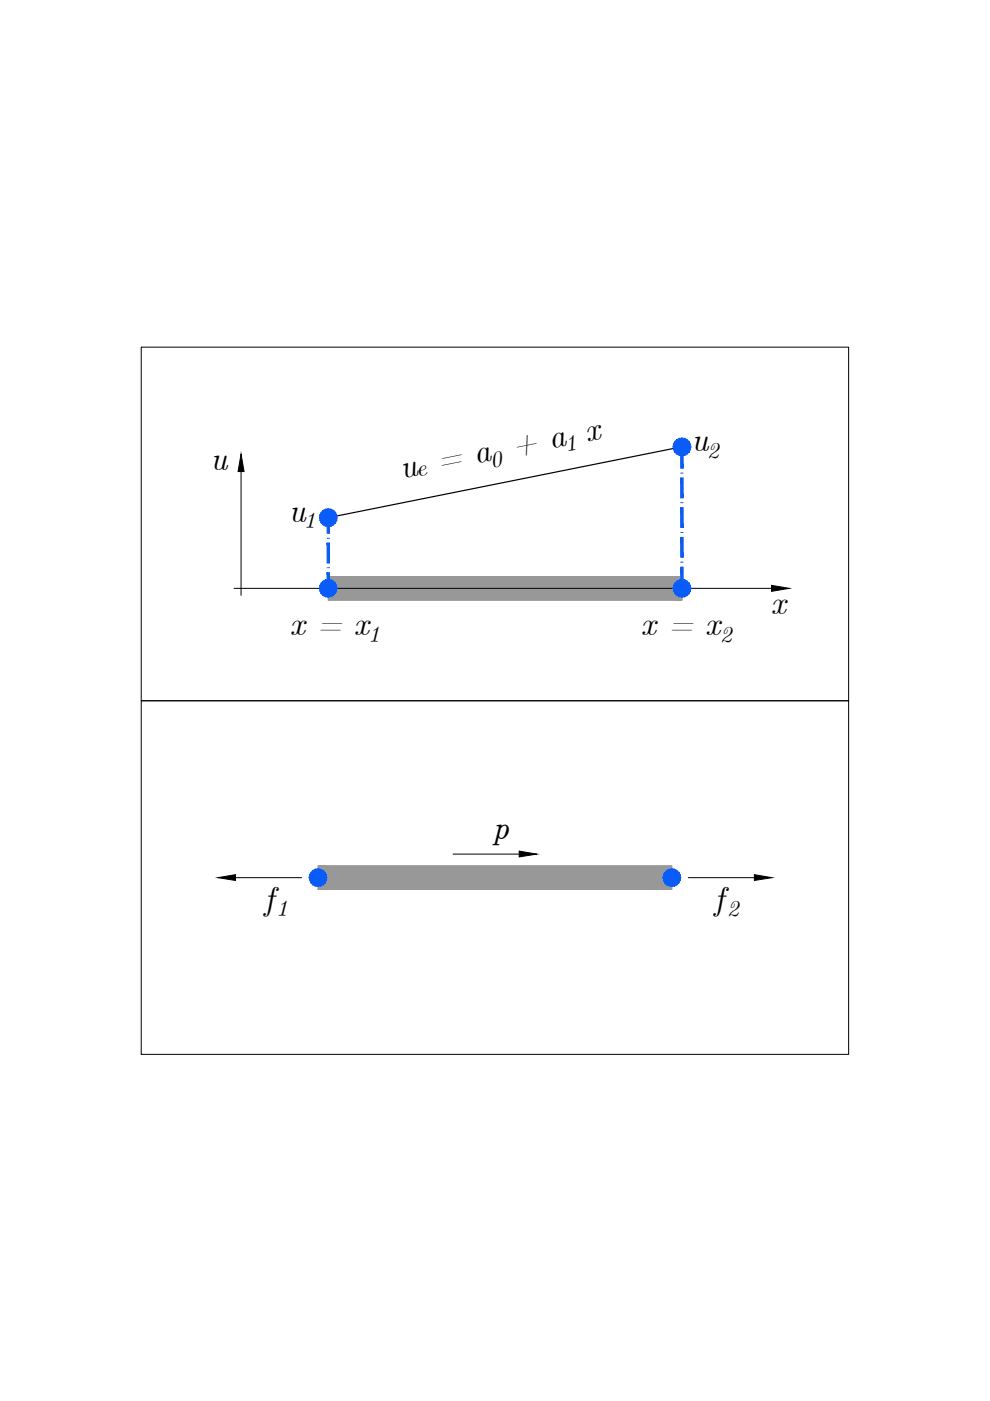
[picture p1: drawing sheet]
<svg xmlns="http://www.w3.org/2000/svg" width="210mm" height="297mm" viewBox="0 0 210 297" stroke-linecap="round" stroke-linejoin="round" font-family="sans-serif">
<defs><g id="words">
<g font-size="7">
<text x="146.4" y="95.6">u</text>
<text x="44.5" y="99.7">u</text>
<text x="85.1" y="101.5" transform="rotate(-11 85.1 101.5)">u = a + a x</text>
<text x="61.1" y="110.6">u</text>
<text x="163.4" y="130.1">x</text>
<text x="61.4" y="134.7">x = x</text>
<text x="135.9" y="134.7">x = x</text>
<text x="104.4" y="177.9">p</text>
<text x="56" y="192.9">f</text>
<text x="151.4" y="192.9">f</text>
</g>
<g font-size="4.9">
<text x="120.1" y="95.9" transform="rotate(-11 120.1 95.9)">1</text>
<text x="88.5" y="101.1" transform="rotate(-12 88.5 101.1)">e</text>
<text x="104.2" y="99.2" transform="rotate(-11 104.2 99.2)">0</text>
<text x="150" y="97.1">2</text>
<text x="64.4" y="112">1</text>
<text x="78" y="136">1</text>
<text x="152.7" y="136.2">2</text>
<text x="58.6" y="194.2">1</text>
<text x="154.2" y="194.3">2</text>
</g>
</g></defs>
<path d="M144.6 94.7l-75 15.1" fill="none" stroke="#000" stroke-width=".25"/>
<path d="M69.6 122.2h75v5h-75zM67.5 183.6h74.9v5h-74.9z" fill="none" stroke="#989898" stroke-width=".21"/>
<g fill="#989898" stroke="#989898" stroke-width=".21">
<path d="M69.6 122.2l75 5v-5zM69.6 122.2l75 5h-75z"/>
<path d="M67.5 183.6l74.9 5v-5zM67.5 183.6l74.9 5h-74.9z"/>
</g>
<!-- layer: Typ 4 - Text -->
<path d="M29.9 73.6h150v75h-150zM51.1 100v26.2M49.6 124.7h114M29.9 148.6h150v74.9h-150zM49.9 186.1h14M96.1 181.1h14M145.9 186.1h14" fill="none" stroke="#000" stroke-width=".21"/>
<path d="M51.1 96.3l.6 3.7h-1.2zM163.6 124.1l3.8 .6-3.8 .7zM46.2 186.1l3.7-.7v1.3zM110.1 180.5l3.7 .6-3.7 .6zM159.9 185.4l3.8 .7-3.8 .6z" fill="#000" stroke="#000" stroke-width=".21"/>
<g fill="#0a5cf8" stroke="#0a5cf8" stroke-width=".21">
<path d="M69 123l.6 1.7v-1.8zM68.5 123.2l.5-.2 .6 1.7zM68.5 123.2l-.4 .4 1.5 1.1z"/>
<path d="M68.1 123.6l-.3 .5 1.8 .6zM67.8 124.1l1.8 .6h-1.9zM67.7 124.7l.1 .6 1.8-.6z"/>
<path d="M67.8 125.3l.3 .5 1.5-1.1zM68.1 125.8l1.5-1.1-1.1 1.6zM69.6 124.7l-1.1 1.6 .5 .2z"/>
<path d="M69.6 124.7l-.6 1.8 .6 .1zM69.6 124.7l.6 1.8-.6 .1zM69.6 124.7l.6 1.8 .5-.2z"/>
<path d="M69.6 124.7l1.1 1.6 .4-.5zM69.6 124.7l1.8 .6-.3 .5zM69.6 124.7l1.8 .6 .1-.6z"/>
<path d="M69.6 124.7h1.9l-.1-.6zM69.6 124.7l1.5-1.1 .3 .5zM70.7 123.2l-1.1 1.5 1.5-1.1z"/>
<path d="M70.2 123l-.6 1.7 1.1-1.5zM69.6 122.9l.6 .1-.6 1.7z"/>
<path d="M144 123l.6 1.7v-1.8zM143.5 123.2l.5-.2 .6 1.7zM143.5 123.2l-.4 .4 1.5 1.1z"/>
<path d="M143.1 123.6l-.3 .5 1.8 .6zM142.8 124.1l1.8 .6h-1.9zM142.7 124.7l.1 .6 1.8-.6z"/>
<path d="M142.8 125.3l.3 .5 1.5-1.1zM143.1 125.8l1.5-1.1-1.1 1.6zM144.6 124.7l-1.1 1.6 .5 .2z"/>
<path d="M144.6 124.7l-.6 1.8 .6 .1zM144.6 124.7l.6 1.8-.6 .1zM144.6 124.7l.6 1.8 .5-.2z"/>
<path d="M144.6 124.7l1.1 1.6 .4-.5zM144.6 124.7l1.8 .6-.3 .5zM144.6 124.7l1.8 .6 .1-.6z"/>
<path d="M144.6 124.7h1.9l-.1-.6zM144.6 124.7l1.5-1.1 .3 .5zM145.7 123.2l-1.1 1.5 1.5-1.1z"/>
<path d="M145.2 123l-.6 1.7 1.1-1.5zM144.6 122.9l.6 .1-.6 1.7z"/>
<path d="M69.4 121.4v3.3h.5zM69.4 121.4h.5v3.3z"/>
<path d="M69.4 115.1v4.3h.5zM69.4 115.1h.5v4.3z"/>
<path d="M69.4 109.8v3.3h.5zM69.4 109.8h.5v3.3z"/>
<path d="M144.3 120.3v4.4h.5zM144.3 120.3h.5v4.4z"/>
<path d="M144.3 113.9v4.2h.5zM144.3 113.9h.5v4.2z"/>
<path d="M144.3 107.6v4.2h.5zM144.3 107.6h.5v4.2z"/>
<path d="M144.3 101.3v4.3h.5zM144.3 101.3h.5v4.3z"/>
<path d="M144.3 94.7v4.6h.5zM144.3 94.7h.5v4.6z"/>
<path d="M144 92.9l.6 1.8v-1.8zM143.5 93.2l.5-.3 .6 1.8zM143.1 93.6l1.5 1.1-1.1-1.5z"/>
<path d="M143.1 93.6l-.3 .6 1.8 .5zM142.8 94.2l1.8 .5h-1.9zM142.7 94.7l.1 .6 1.8-.6z"/>
<path d="M142.8 95.3l.3 .6 1.5-1.2zM143.1 95.9l1.5-1.2-1.1 1.6zM144.6 94.7l-1.1 1.6 .5 .2z"/>
<path d="M144.6 94.7l-.6 1.8 .6 .1zM144.6 94.7l.6 1.8-.6 .1zM144.6 94.7l.6 1.8 .5-.2z"/>
<path d="M144.6 94.7l1.1 1.6 .4-.4zM144.6 94.7l1.8 .6-.3 .6zM144.6 94.7l1.8 .6 .1-.6z"/>
<path d="M144.6 94.7h1.9l-.1-.5zM144.6 94.7l1.5-1.1 .3 .6zM145.7 93.2l-1.1 1.5 1.5-1.1z"/>
<path d="M145.2 92.9l-.6 1.8 1.1-1.5zM144.6 92.9h.6l-.6 1.8z"/>
<path d="M69 108l.6 1.8v-1.9zM68.5 108.2l.5-.2 .6 1.8zM68.5 108.2l-.4 .5 1.5 1.1z"/>
<path d="M68.1 108.7l-.3 .5 1.8 .6zM67.8 109.2l1.8 .6h-1.9zM67.7 109.8l.1 .5 1.8-.5z"/>
<path d="M67.8 110.3l.3 .6 1.5-1.1zM68.1 110.9l1.5-1.1-1.1 1.5zM69.6 109.8l-1.1 1.5 .5 .2z"/>
<path d="M69.6 109.8l-.6 1.7 .6 .1zM69.6 109.8l.6 1.7-.6 .1zM69.6 109.8l.6 1.7 .5-.2z"/>
<path d="M69.6 109.8l1.1 1.5 .4-.4zM69.6 109.8l1.8 .5-.3 .6zM69.6 109.8l1.8 .5 .1-.5z"/>
<path d="M69.6 109.8h1.9l-.1-.6zM69.6 109.8l1.5-1.1 .3 .5zM70.7 108.2l-1.1 1.6 1.5-1.1z"/>
<path d="M70.2 108l-.6 1.8 1.1-1.6zM69.6 107.9l.6 .1-.6 1.8z"/>
<path d="M66.9 184.3l.6 1.8v-1.9zM66.4 184.6l.5-.3 .6 1.8zM65.9 185l1.6 1.1-1.1-1.5z"/>
<path d="M65.9 185l-.2 .5 1.8 .6zM65.7 185.5l1.8 .6h-2zM65.5 186.1l.2 .5 1.8-.5z"/>
<path d="M65.7 186.6l.2 .6 1.6-1.1zM65.9 187.2l1.6-1.1-1.1 1.5zM67.5 186.1l-1.1 1.5 .5 .3z"/>
<path d="M67.5 186.1l-.6 1.8h.6zM67.5 186.1l.5 1.8h-.5zM67.5 186.1l.5 1.8 .6-.3z"/>
<path d="M67.5 186.1l1.1 1.5 .4-.4zM67.5 186.1l1.7 .5-.2 .6zM67.5 186.1l1.7 .5 .1-.5z"/>
<path d="M67.5 186.1h1.8l-.1-.6zM67.5 186.1l1.5-1.1 .2 .5zM68.6 184.6l-1.1 1.5 1.5-1.1z"/>
<path d="M68 184.3l-.5 1.8 1.1-1.5zM67.5 184.2l.5 .1-.5 1.8z"/>
<path d="M141.9 184.3l.5 1.8v-1.9zM141.3 184.6l.6-.3 .5 1.8zM141.3 184.6l-.4 .4 1.5 1.1z"/>
<path d="M140.9 185l-.3 .5 1.8 .6zM140.6 185.5l1.8 .6h-1.8zM140.6 186.1v.5l1.8-.5z"/>
<path d="M140.6 186.6l.3 .6 1.5-1.1zM140.9 187.2l1.5-1.1-1.1 1.5zM142.4 186.1l-1.1 1.5 .6 .3z"/>
<path d="M142.4 186.1l-.5 1.8h.5zM142.4 186.1l.6 1.8h-.6zM142.4 186.1l.6 1.8 .5-.3z"/>
<path d="M142.4 186.1l1.1 1.5 .4-.4zM142.4 186.1l1.8 .5-.3 .6zM142.4 186.1l1.8 .5 .1-.5z"/>
<path d="M142.4 186.1h1.9l-.1-.6zM142.4 186.1l1.5-1.1 .3 .5zM143.5 184.6l-1.1 1.5 1.5-1.1z"/>
<path d="M143 184.3l-.6 1.8 1.1-1.5zM142.4 184.2l.6 .1-.6 1.8z"/>
</g>
<path d="M144.3 94.7h.5M69.4 114.1h.5M69.4 109.8h.5M144.3 119.2h.5M144.3 112.9h.5M144.3 106.6h.5M144.3 100.3h.5M69.4 120.4h.5" fill="none" stroke="#0a5cf8" stroke-width=".21"/>
<use href="#words"/>
</svg>
